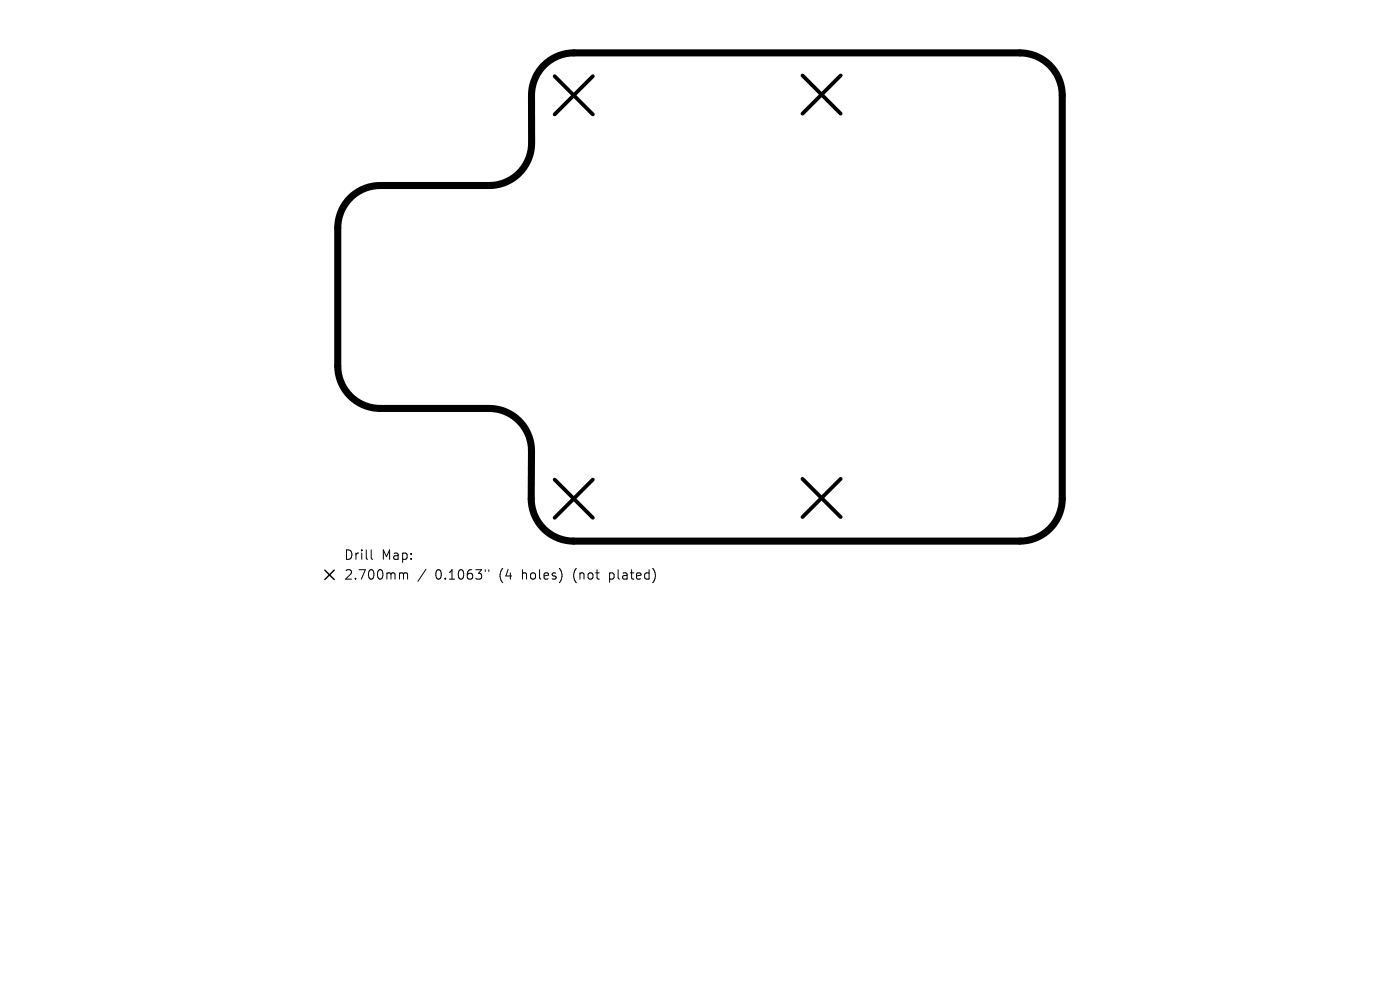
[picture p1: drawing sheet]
<svg xmlns="http://www.w3.org/2000/svg" width="297mm" height="210mm" viewBox="0 0 297 210" stroke-linecap="round" stroke-linejoin="round" font-family="sans-serif">
<defs><g id="words">
<g font-size="2.8">
<text x="72.9" y="119">Drill</text>
<text x="80.9" y="119">Map:</text>
<text x="72.9" y="123.2">2.700mm</text>
<text x="92.4" y="123.2">0.1063&quot;</text>
<text x="106.1" y="123.2">(4</text>
<text x="111" y="123.2">holes)</text>
<text x="122.1" y="123.2">(not</text>
<text x="129.9" y="123.2">plated)</text>
</g>
</g></defs>
<path d="M74.3 42a9 9 0 0 1 6.4-2.6h23.1a9 9 0 0 0 9-9v-10.2a9 9 0 0 1 9-9h94.5a9 9 0 0 1 9 9v85.6a9 9 0 0 1-9 9h-94.6a9 9 0 0 1-9-9l.1-10.1a9 9 0 0 0-9-9.1h-23.1a9 9 0 0 1-9-9v-29.2a9 9 0 0 1 2.6-6.4z" fill="none" stroke="#000" stroke-width="1.5"/>
<path d="M117.7 16.2l8.1 8.1M125.8 16.2l-8.1 8.1M170.2 16l8.1 8.1M178.3 16l-8.1 8.1M117.7 101.7l8.1 8.1M125.8 101.7l-8.1 8.1M170.2 101.6l8.1 8.1M178.3 101.6l-8.1 8.1" fill="none" stroke="#000" stroke-width=".81"/>
<path d="M78.7 116.7v1.7l.3 .3M85 121.5h.3l.3 .3M85.6 121.8l.3-.3 .5 .1 .1 1.3M85.6 121.8v1.1M90.4 120.8l-1.7 2.5M102.9 120.9v.3M103.7 120.9v.3" fill="none" stroke="#000" stroke-width=".21"/>
<path d="M68.9 120.9l2 2M70.9 120.9l-2 2" fill="none" stroke="#000" stroke-width=".3"/>
<use href="#words"/>
</svg>
